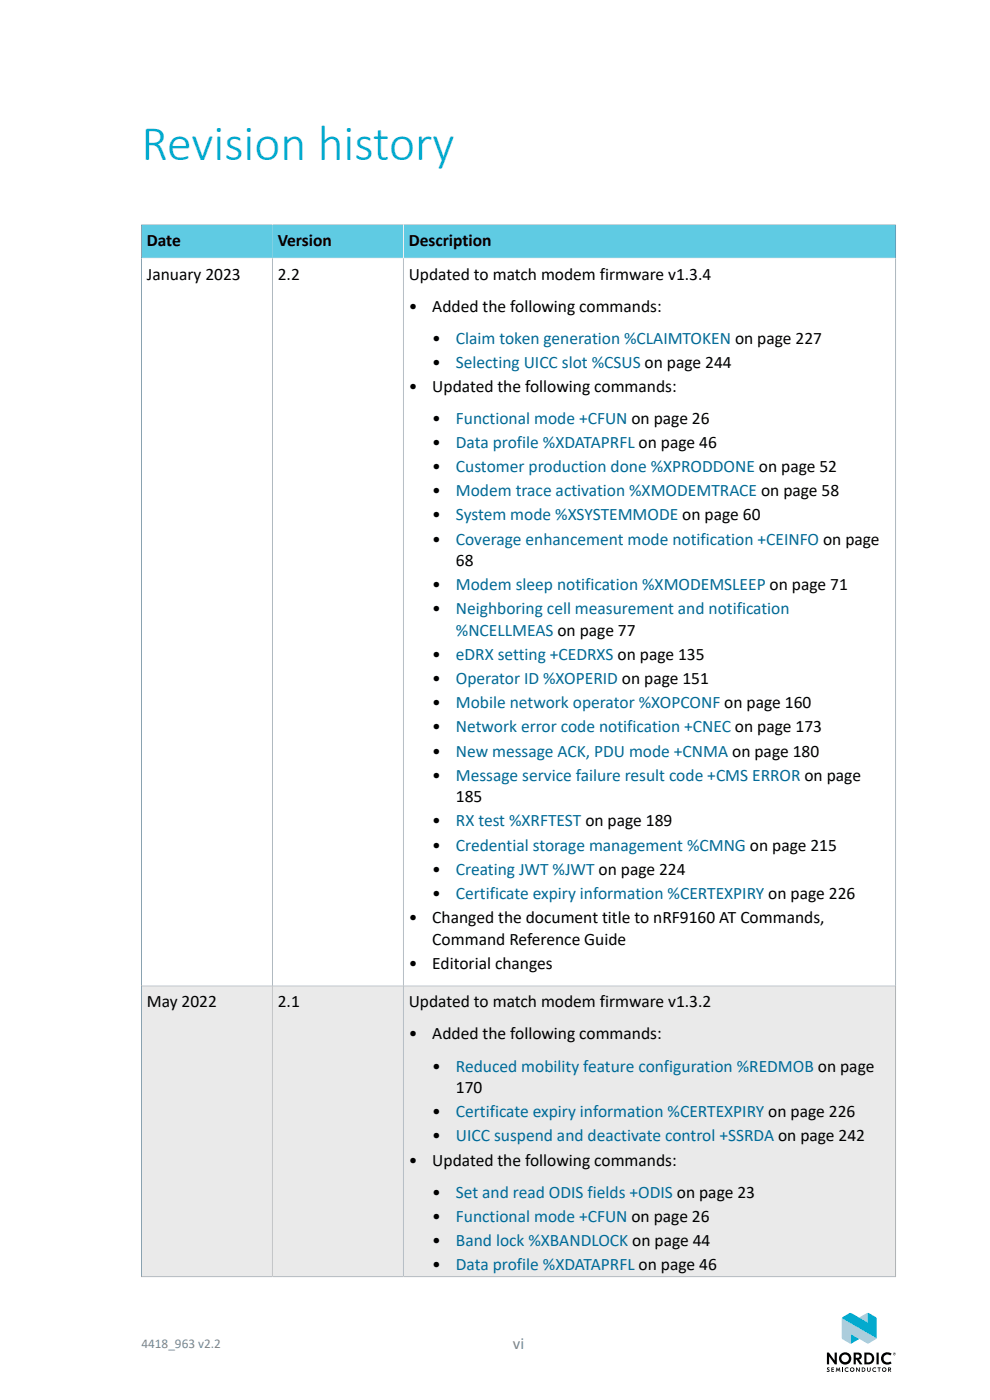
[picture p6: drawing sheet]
<svg xmlns="http://www.w3.org/2000/svg" width="210mm" height="297mm" viewBox="0 0 210 297" stroke-linecap="round" stroke-linejoin="round" font-family="sans-serif">
<defs><g id="words">
<text font-size="10.6" fill="#00a9ce" x="30" y="34">Revision history</text>
<g font-size="3.7">
<text x="31.1" y="52.2">Date</text>
<text x="58.9" y="52.2">Version</text>
<text x="86.7" y="52.2">Description</text>
<text x="31.1" y="59.3">January 2023</text>
<text x="58.9" y="59.3">2.2</text>
<text x="86.7" y="59.3">Updated to match modem firmware v1.3.4</text>
<text x="86.7" y="66.1">•</text>
<text x="91.7" y="66.1">Added the following commands:</text>
<text x="91.7" y="72.9">•</text>
<text x="86.7" y="83.1">•</text>
<text x="91.7" y="78">•</text>
<text x="91.7" y="83.1">Updated the following commands:</text>
<text x="91.7" y="90">•</text>
<text x="91.7" y="95.1">•</text>
<text x="91.7" y="100.2">•</text>
<text x="91.7" y="105.3">•</text>
<text x="91.7" y="110.4">•</text>
<text x="91.7" y="115.5">•</text>
<text x="91.7" y="125.2">•</text>
<text x="96.7" y="120.1">68</text>
<text x="91.7" y="130.3">•</text>
<text x="91.7" y="140">•</text>
<text x="91.7" y="145.2">•</text>
<text x="91.7" y="150.3">•</text>
<text x="91.7" y="155.4">•</text>
<text x="91.7" y="160.5">•</text>
<text x="91.7" y="165.6">•</text>
<text x="96.7" y="170.2">185</text>
<text x="91.7" y="175.3">•</text>
<text x="91.7" y="180.4">•</text>
<text x="91.7" y="185.6">•</text>
<text x="91.7" y="190.7">•</text>
<text x="86.7" y="195.8">•</text>
<text x="91.7" y="195.8">Changed the document title to nRF9160 AT Commands,</text>
<text x="91.7" y="200.4">Command Reference Guide</text>
<text x="86.7" y="205.5">•</text>
<text x="91.7" y="205.5">Editorial changes</text>
<text x="31.1" y="213.7">May 2022</text>
<text x="58.9" y="213.7">2.1</text>
<text x="86.7" y="213.7">Updated to match modem firmware v1.3.2</text>
<text x="86.7" y="220.5">•</text>
<text x="91.7" y="220.5">Added the following commands:</text>
<text x="91.7" y="227.3">•</text>
<text x="96.7" y="231.9">170</text>
<text x="91.7" y="237">•</text>
<text x="91.7" y="242.1">•</text>
<text x="86.7" y="247.3">•</text>
<text x="91.7" y="247.3">Updated the following commands:</text>
<text x="91.7" y="254.1">•</text>
<text x="91.7" y="259.2">•</text>
<text x="91.7" y="264.3">•</text>
<text x="91.7" y="269.4">•</text>
</g>
<g font-size="3.7" fill="#006a97">
<text x="96.7" y="72.9">Claim token generation %CLAIMTOKEN on page 227</text>
<text x="96.7" y="78">Selecting UICC slot %CSUS on page 244</text>
<text x="96.7" y="90">Functional mode +CFUN on page 26</text>
<text x="96.7" y="95.1">Data profile %XDATAPRFL on page 46</text>
<text x="96.7" y="100.2">Customer production done %XPRODDONE on page 52</text>
<text x="96.7" y="105.3">Modem trace activation %XMODEMTRACE on page 58</text>
<text x="96.7" y="110.4">System mode %XSYSTEMMODE on page 60</text>
<text x="96.7" y="115.5">Coverage enhancement mode notification +CEINFO on page</text>
<text x="96.7" y="125.2">Modem sleep notification %XMODEMSLEEP on page 71</text>
<text x="96.7" y="130.3">Neighboring cell measurement and notification</text>
<text x="96.7" y="134.9">%NCELLMEAS on page 77</text>
<text x="96.7" y="140">eDRX setting +CEDRXS on page 135</text>
<text x="96.7" y="145.2">Operator ID %XOPERID on page 151</text>
<text x="96.7" y="150.3">Mobile network operator %XOPCONF on page 160</text>
<text x="96.7" y="155.4">Network error code notification +CNEC on page 173</text>
<text x="96.7" y="160.5">New message ACK, PDU mode +CNMA on page 180</text>
<text x="96.7" y="165.6">Message service failure result code +CMS ERROR on page</text>
<text x="96.7" y="175.3">RX test %XRFTEST on page 189</text>
<text x="96.7" y="180.4">Credential storage management %CMNG on page 215</text>
<text x="96.7" y="185.6">Creating JWT %JWT on page 224</text>
<text x="96.7" y="190.7">Certificate expiry information %CERTEXPIRY on page 226</text>
<text x="96.7" y="227.3">Reduced mobility feature configuration %REDMOB on page</text>
<text x="96.7" y="237">Certificate expiry information %CERTEXPIRY on page 226</text>
<text x="96.7" y="242.1">UICC suspend and deactivate control +SSRDA on page 242</text>
<text x="96.7" y="254.1">Set and read ODIS fields +ODIS on page 23</text>
<text x="96.7" y="259.2">Functional mode +CFUN on page 26</text>
<text x="96.7" y="264.3">Band lock %XBANDLOCK on page 44</text>
<text x="96.7" y="269.4">Data profile %XDATAPRFL on page 46</text>
</g>
<text font-size="3.5" fill="#768692" x="108.8" y="286.1">vi</text>
<text font-size="2.8" fill="#768692" x="30" y="285.9">4418_963 v2.2</text>
</g></defs>
<path d="M30.1 47.8h27.6v6.9h-27.6z" fill="#5fcbe3"/>
<path d="M29.9 47.7h27.9M30 47.6v7.2" fill="none" stroke="#768692" stroke-width=".21"/>
<path d="M57.8 47.7v7.1h-27.8" fill="none" stroke="#e5e4e2" stroke-width=".21"/>
<path d="M57.9 47.8h27.6v6.9h-27.6z" fill="#5fcbe3"/>
<path d="M57.8 47.7h27.8" fill="none" stroke="#768692" stroke-width=".21"/>
<path d="M85.6 47.7v7.1h-27.8v-7.1" fill="none" stroke="#e5e4e2" stroke-width=".21"/>
<path d="M85.6 47.8h104.3v6.9h-104.3z" fill="#5fcbe3"/>
<path d="M57.8 54.8v154.4M85.6 54.8v154.4M85.6 47.7h104.5M190 47.6v161.6h-160v-154.4" fill="none" stroke="#768692" stroke-width=".21"/>
<path d="M30 54.8h160M85.6 47.7v7.1" fill="none" stroke="#e5e4e2" stroke-width=".21"/>
<path d="M30.1 209.3h27.6v61.5h-27.6z" fill="#eaeaea"/>
<path d="M29.9 270.9h27.9v-61.7h-27.8v61.8" fill="none" stroke="#768692" stroke-width=".21"/>
<path d="M57.9 209.3h27.6v61.5h-27.6z" fill="#eaeaea"/>
<path d="M57.8 209.2h27.8v61.7h-27.8z" fill="none" stroke="#768692" stroke-width=".21"/>
<path d="M85.6 209.3h104.3v61.5h-104.3z" fill="#eaeaea"/>
<path d="M190.1 270.9h-104.5v-61.7h104.4v61.8" fill="none" stroke="#768692" stroke-width=".21"/>
<path d="M182.2 279.5l1.9-1v2.1z" fill="#9bd2e4"/>
<path d="M180.4 283l1.9 1-1.9 1.1z" fill="#00a9ce"/>
<path d="M178.6 279.6l7.4 4.3-2 1.1-3.6-2v2.1l-.1-.1-1.7-1z" fill="#9bd2e4"/>
<path d="M178.7 279.5l1.8-1 3.6 2.1v-2.1l1.6 .9 .3 .4v4.1l-7.4-4.3z" fill="#00a9ce"/>
<g fill="#000">
<path d="M175.4 290.2l.6-.1-.1 .2h-.3l.1 .1a.35 .35 0 0 1 .2 .5 .35 .35 0 0 1-.6 .1l.1-.2h.4l-.3-.4zM176.4 290.1h.5v.2h-.4v.1h.4v.2h-.4v.3h.4v.1h-.5zM175.4 286.9h.4l1.2 1.7v-1.7h.5v2.5h-.4l-1.2-1.7v1.7h-.5zM177.4 290.1h.2l.2 .5 .3-.5 .2 .9h-.2l-.1-.6-.3 .5-.2-.5-.1 .6h-.1zM178.6 290.1h.2v.9h-.2zM179.3 290.2l.5-.1 .2 .1-.1 .1a.34 .34 0 0 0-.5 0 .34 .34 0 0 0 0 .5 .34 .34 0 0 0 .5 0l.1 .1a.51 .51 0 0 1-.7 0 .51 .51 0 0 1 0-.7zM181.6 290.1h.2l.4 .6v-.6h.2v.9h-.2l-.4-.6v.6h-.2zM183.9 290.1h.2l.1 .7h.3v-.7h.2v.5a.38 .38 0 0 1-.4 .4 .38 .38 0 0 1-.4-.4zM185.2 290.2l.5-.1 .2 .1-.1 .1a.34 .34 0 0 0-.5 0 .34 .34 0 0 0 0 .5 .34 .34 0 0 0 .5 0l.1 .1a.51 .51 0 0 1-.7 0 .51 .51 0 0 1 0-.7zM185.9 286.9h.5v2.5h-.5zM186.1 290.1h.7v.2h-.2v.7h-.2v-.7h-.3zM187.3 287.2l.4-.2 .9-.1 .5 .3-.2 .4a.87 .87 0 0 0-1.2 0 .87 .87 0 0 0 0 1.2 .87 .87 0 0 0 1.2 0l.2 .4a1.36 1.36 0 0 1-1.9-.1 1.36 1.36 0 0 1 .1-1.9z"/>
<path d="M178 288.2a1.31 1.31 0 0 1 2.6 0 1.31 1.31 0 0 1-2.6 0zM178.5 288.2a.81 .81 0 0 0 1.6 0 .81 .81 0 0 0-1.6 0z"/>
<path d="M180.3 290.6a.48 .48 0 0 1 .9 0 .48 .48 0 0 1-.9 0zM180.5 290.5a.3 .3 0 0 0 .6 0 .3 .3 0 0 0-.6 0z"/>
<path d="M181.1 286.9a1.69 1.69 0 0 1 1.5 .2l.2 .6a.7 .7 0 0 1-.6 .7l.8 1h-.6l-.7-1h-.2v1h-.4zM181.5 287.4v.6h.6a.35 .35 0 0 0 0-.6z"/>
<path d="M182.8 290.1h.3a.46 .46 0 0 1 .5 .5 .46 .46 0 0 1-.5 .4h-.3zM183 290.2v.7a.33 .33 0 0 0 .4-.3 .33 .33 0 0 0-.4-.4z"/>
<path d="M183.3 286.9h.8a1.25 1.25 0 0 1 1.3 1.3 1.25 1.25 0 0 1-1.3 1.2h-.8zM183.8 287.4v1.6a.87 .87 0 0 0 1.2-.8 .87 .87 0 0 0-1.2-.8z"/>
<path d="M187.1 290.6a.48 .48 0 0 1 .9 0 .48 .48 0 0 1-.9 0zM187.3 290.5a.3 .3 0 0 0 .6 0 .3 .3 0 0 0-.6 0z"/>
<path d="M188.4 290.1l.5 .1 .1 .2-.2 .2 .3 .4h-.2l-.3-.4-.1 .4h-.1zM188.5 290.3v.2h.3v-.2z"/>
<path d="M189.6 287.1h.2v.3l-.2-.2v.2zM189.6 287.1l.2 .1z"/>
<path d="M189.4 287.2a.3 .3 0 0 1 .6 0 .3 .3 0 0 1-.6 0zM189.5 287.2a.25 .25 0 0 0 .5 0 .25 .25 0 0 0-.5 0z"/>
<path d="M189.4 287.2a.3 .3 0 0 1 .6 0 .3 .3 0 0 1-.6 0zM189.5 287.2a.27 .27 0 0 0 .5 0 .27 .27 0 0 0-.5 0zM189.5 287.2a.26 .26 0 0 1 .5 0 .26 .26 0 0 1-.5 0zM189.5 287.2a.25 .25 0 0 0 .5 0 .25 .25 0 0 0-.5 0z"/>
<path d="M189.6 287.1h.2v.3l-.2-.1v.1zM189.6 287.1v.3v-.2l.2 .2v-.2zM189.6 287.1l.2 .1h-.2zM189.6 287.1l.2 .1z"/>
</g>
<use href="#words"/>
</svg>
